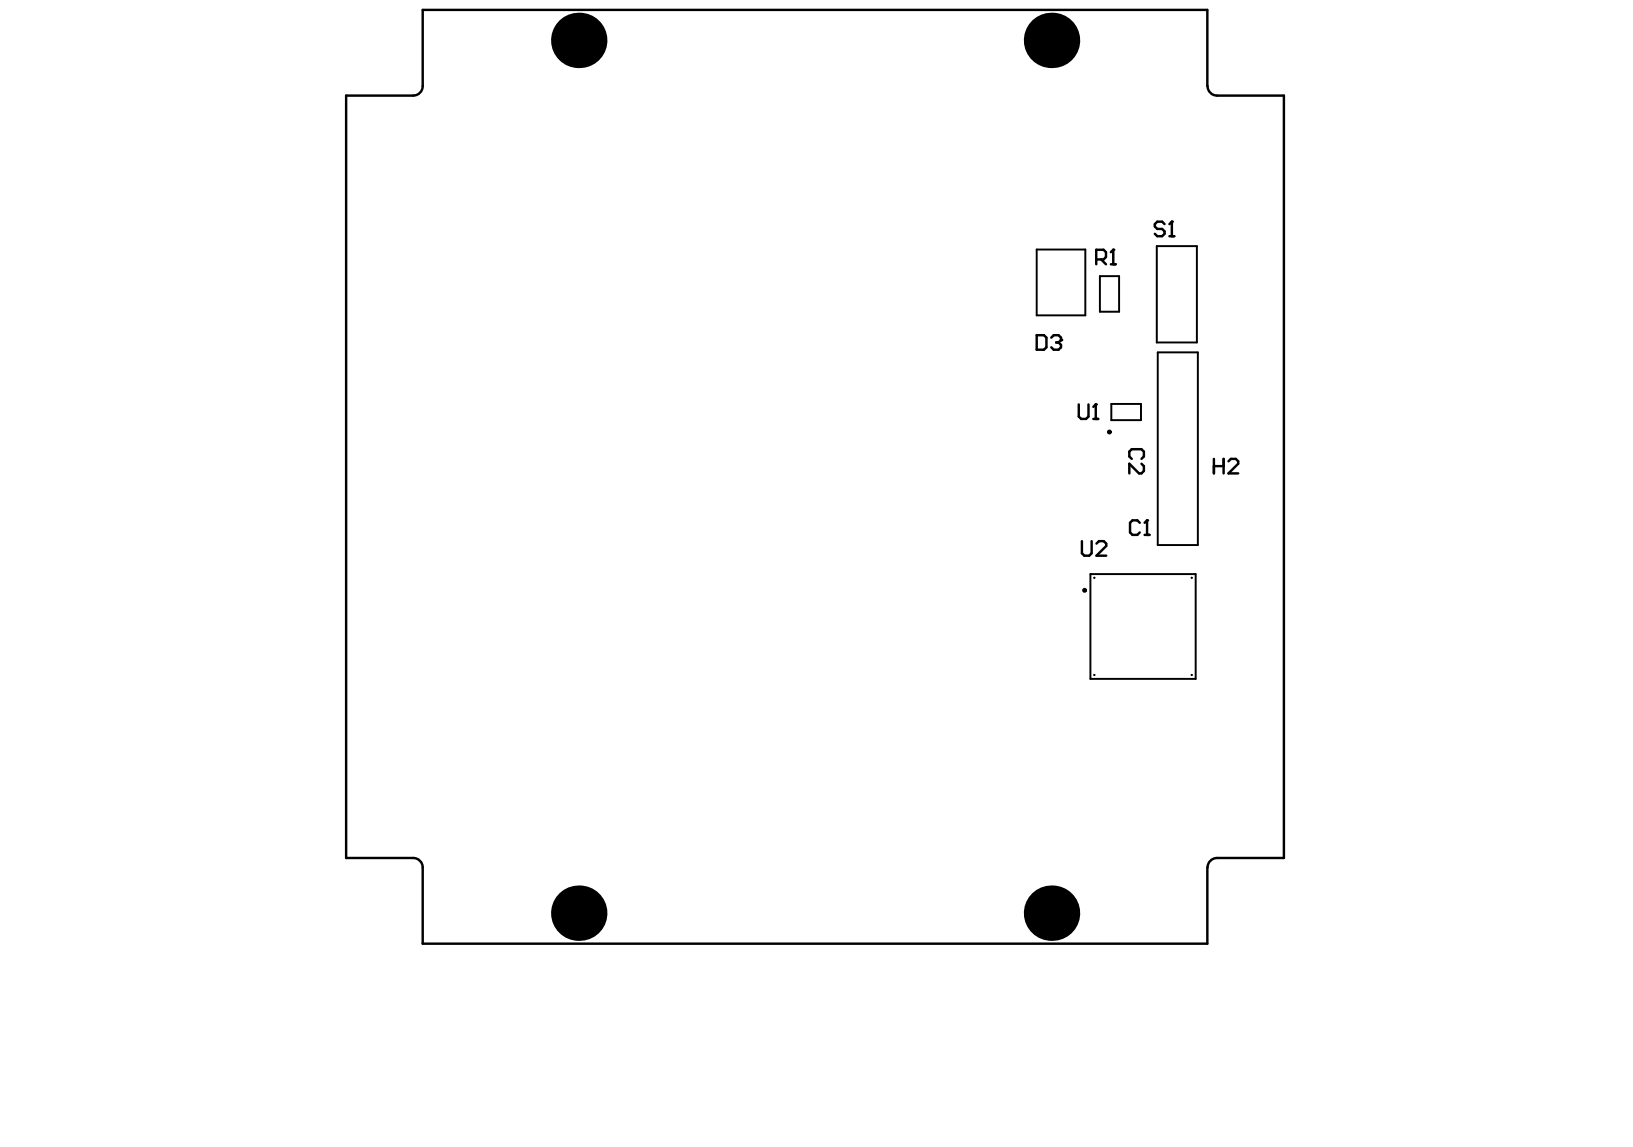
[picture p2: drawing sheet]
<svg xmlns="http://www.w3.org/2000/svg" width="288mm" height="202mm" viewBox="0 0 288 202" stroke-linecap="round" stroke-linejoin="round" font-family="sans-serif">
<g fill="none" stroke="#000" stroke-width=".43">
<path d="M212.8 15.2v-13.5h-138.3v13.5a1.67 1.67 0 0 1-1.7 1.6h-11.8v134.4h11.8a1.67 1.67 0 0 1 1.7 1.7v13.4h138.3v-13.4M212.9 15.2a1.67 1.67 0 0 0 1.6 1.6h11.8v134.4h-11.8a1.67 1.67 0 0 0-1.6 1.7M205.3 39.5l-.4-.4h-.9l-.4 .4v.4l.4 .4h.9l.4 .5v.4l-.4 .4h-.9l-.4-.4M206.1 39.5l.5-.4v2.5M182.8 59.1h1.2l.5 .4v1.7l-.5 .4h-1.2zM185.3 59.5l.4-.4h.9l.4 .4v.4l-.4 .5M193.2 45.7h1.3l.5-.4v-.9l-.5-.4h-1.3v2.6M194.1 45.7l.9 .9M195.8 44.4l.4-.4v2.6M195.8 46.6h.9M206.1 41.6h.9M186.2 60.4h.4"/>
<path d="M186.6 60.4l.4 .4v.4l-.4 .4h-.9l-.4-.4M190.2 71.3v2.1l.4 .4h.8l.5-.4v-2.1M192.7 73.8h.9M192.7 71.7l.5-.4v2.5M190.7 95.4v2.1l.4 .4h.9l.4-.4v-2.1M193.3 95.8l.4-.4h.9l.4 .4v.4l-1.7 1.7h1.7M199.5 80.9l-.4-.5v-.8l.4-.4h1.7l.4 .4v.8l-.4 .5M200.9 92.1l-.4-.4h-.9l-.4 .4v1.7l.4 .5h.9l.4-.5M201.2 81.7l.4 .5v.8l-.4 .4h-.4l-1.7-1.7v1.7M201.8 94.3h.8M201.8 92.1l.4-.4v2.6M214 80.9v2.5"/>
<path d="M214 82.2h1.7M215.7 80.9v2.5M216.6 81.3l.4-.4h.8l.5 .4v.4l-1.7 1.7h1.7"/>
<circle cx="195.6" cy="76.1" r=".21"/>
<circle cx="191.2" cy="104" r=".21"/>
</g>
<path d="M182.8 44h8.5v11.6h-8.5zM193.9 48.7h3.4v6.2h-3.4zM203.9 43.4h7.1v17h-7.1zM195.9 71.2h5.2v2.8h-5.2zM204.1 62.1h7.1v34h-7.1zM192.2 101.2h18.6v18.4h-18.6zM192.9 118.9v.1M192.9 101.8v.1M210 101.8l.1 .1M210.1 118.9l-.1 .1" fill="none" stroke="#000" stroke-width=".34"/>
<g fill="#000">
<circle cx="102" cy="7.1" r="4.9"/>
<circle cx="185.4" cy="7.1" r="4.9"/>
<circle cx="206.6" cy="39.1" r=".21"/>
<circle cx="187" cy="59.9" r=".21"/>
<circle cx="196.2" cy="44" r=".21"/>
<circle cx="193.2" cy="71.3" r=".21"/>
<circle cx="202.2" cy="91.7" r=".21"/>
<circle cx="102" cy="160.9" r="4.9"/>
<circle cx="185.4" cy="160.9" r="4.9"/>
</g>
</svg>
